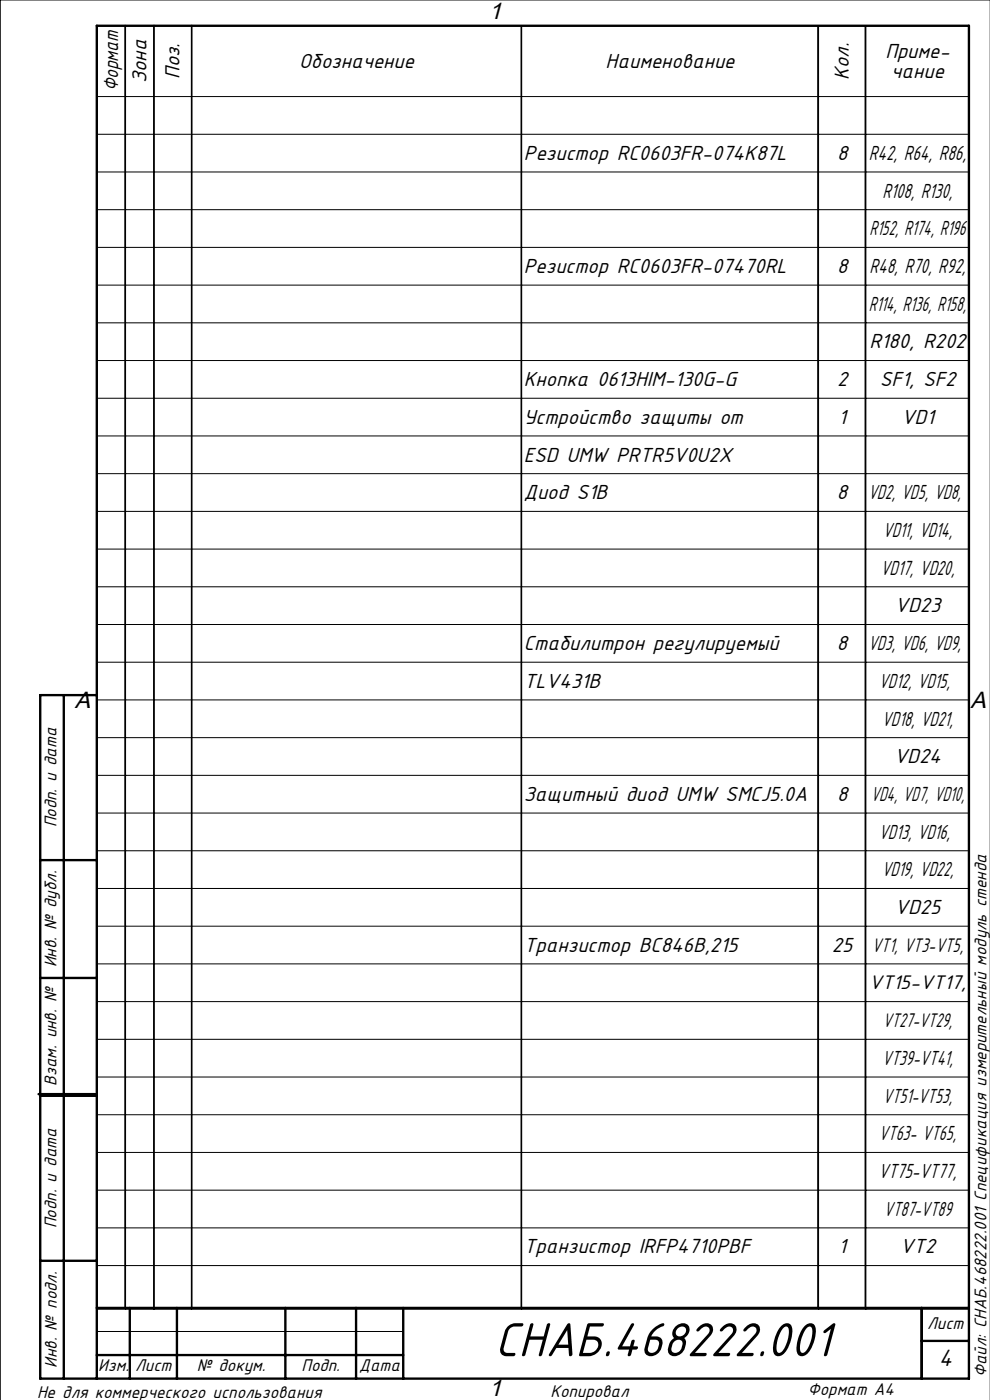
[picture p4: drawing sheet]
<svg xmlns="http://www.w3.org/2000/svg" width="210mm" height="297mm" viewBox="0 0 210 297" stroke-linecap="round" stroke-linejoin="round" font-family="sans-serif">
<defs><g id="words">
<text font-size="11.2" x="105" y="287.7">СНАБ.468222.001</text>
<text font-size="5.6" x="199.1" y="289.9">4</text>
<g font-size="5">
<text x="103.7" y="4.1">1</text>
<text x="15.9" y="150.1">A</text>
<text x="205.9" y="150.1">A</text>
<text x="103.7" y="296.1">1</text>
</g>
<g font-size="4.8">
<text x="31.1" y="17.6" transform="rotate(-90 31.1 17.6)">Зона</text>
<text x="38.1" y="16.8" transform="rotate(-90 38.1 16.8)">Поз.</text>
<text x="63.4" y="14.4">Обозначение</text>
<text x="128.5" y="14.4">Наименование</text>
<text x="180.1" y="16.9" transform="rotate(-90 180.1 16.9)">Кол.</text>
<text x="187.8" y="12.3">Приме-</text>
<text x="189" y="16.5">чание</text>
<text x="25.1" y="19.4" transform="rotate(-90 25.1 19.4)">Формат</text>
<text x="111.1" y="33.9">Резистор RC0603FR-074K87L</text>
<text x="177.6" y="33.9">8</text>
<text x="184.3" y="33.9">R42, R64, R86,</text>
<text x="187.2" y="41.9">R108, R130,</text>
<text x="184.5" y="49.9">R152, R174, R196</text>
<text x="111.1" y="57.9">Резистор RC0603FR-07470RL</text>
<text x="177.5" y="57.9">8</text>
<text x="184.4" y="57.9">R48, R70, R92,</text>
<text x="184.3" y="65.9">R114, R136, R158,</text>
<text x="184.5" y="73.9">R180, R202</text>
<text x="111.1" y="81.9">Кнопка 0613HIM-130G-G</text>
<text x="177.5" y="81.9">2</text>
<text x="186.6" y="81.9">SF1, SF2</text>
<text x="111.1" y="89.9">Устройство защиты от</text>
<text x="177.9" y="89.9">1</text>
<text x="191.2" y="89.9">VD1</text>
<text x="111.1" y="97.9">ESD UMW PRTR5V0U2X</text>
<text x="111.1" y="105.9">Диод S1B</text>
<text x="177.5" y="105.9">8</text>
<text x="184.2" y="105.9">VD2, VD5, VD8,</text>
<text x="187.3" y="113.9">VD11, VD14,</text>
<text x="186.8" y="121.9">VD17, VD20,</text>
<text x="189.8" y="129.9">VD23</text>
<text x="111.1" y="137.9">Стабилитрон регулируемый</text>
<text x="177.5" y="137.9">8</text>
<text x="184.2" y="137.9">VD3, VD6, VD9,</text>
<text x="111.1" y="145.9">TLV431B</text>
<text x="186.4" y="145.9">VD12, VD15,</text>
<text x="187.1" y="153.9">VD18, VD21,</text>
<text x="189.7" y="161.9">VD24</text>
<text x="111.1" y="169.9">Защитный диод UMW SMCJ5.0A</text>
<text x="177.5" y="169.9">8</text>
<text x="184.7" y="169.9">VD4, VD7, VD10,</text>
<text x="186.4" y="177.9">VD13, VD16,</text>
<text x="187" y="185.9">VD19, VD22,</text>
<text x="189.8" y="193.9">VD25</text>
<text x="111.1" y="201.9">Транзистор BC846B,215</text>
<text x="176.5" y="201.9">25</text>
<text x="187.1" y="225.9">VT39-VT41,</text>
<text x="187.3" y="233.9">VT51-VT53,</text>
<text x="186.4" y="241.9">VT63- VT65,</text>
<text x="186.4" y="249.9">VT75-VT77,</text>
<text x="187.5" y="257.9">VT87-VT89</text>
<text x="111.1" y="265.9">Транзистор IRFP4710PBF</text>
<text x="177.9" y="265.9">1</text>
<text x="190.9" y="265.9">VT2</text>
</g>
<g font-size="4.7">
<text x="184.9" y="201.9">VT1, VT3-VT5,</text>
<text x="184.4" y="209.9">VT15-VT17,</text>
<text x="187.3" y="217.9">VT27-VT29,</text>
</g>
<g font-size="4">
<text x="12" y="175.5" transform="rotate(-90 12 175.5)">Подп. и дата</text>
<text x="12" y="205.2" transform="rotate(-90 12 205.2)">Инв. № дубл.</text>
<text x="12" y="230.3" transform="rotate(-90 12 230.3)">Взам. инв. №</text>
<text x="12" y="260.5" transform="rotate(-90 12 260.5)">Подп. и дата</text>
<text x="196.7" y="281.9">Лист</text>
<text x="12" y="290.2" transform="rotate(-90 12 290.2)">Инв. № подл.</text>
<text x="20.9" y="290.9">Изм.</text>
<text x="28.7" y="290.9">Лист</text>
<text x="41.7" y="290.9">№ докум.</text>
<text x="64" y="290.9">Подп.</text>
<text x="76.2" y="290.9">Дата</text>
<text x="209.3" y="292.2" transform="rotate(-90 209.3 292.2)">Файл: СНАБ.468222.001 Спецификация измерительный модуль стенда</text>
<text x="7.8" y="296.5">Не для коммерческого использования</text>
<text x="116.8" y="296.4">Копировал</text>
<text x="171.4" y="296">Формат А4</text>
</g>
</g></defs>
<g fill="none" stroke="#000" stroke-width=".21">
<path d="M210.1 0h-210v297.1M20.6 5.5h185v272.2h-185zM26.6 5.5v272.2M32.6 5.5v272.2M40.6 5.5v272.2M110.6 5.5v272.2M173.6 5.5v272.2M183.6 5.5v272.2M210 .1v297M20.6 20.5h185M20.6 28.5h185M20.6 36.5h185"/>
<path d="M20.6 44.5h185M20.6 52.5h185M20.6 60.5h185M20.6 68.5h185M20.6 76.5h185M20.6 84.5h185M20.6 92.5h185M20.6 100.5h185M20.6 108.5h185M20.6 116.5h185M20.6 124.5h185M20.6 132.5h185"/>
<path d="M20.6 140.5h185M20.6 148.5h185M20.6 156.5h185M20.6 164.5h185M20.6 172.5h185M20.6 180.5h185M20.6 188.5h185M20.6 196.5h185M20.6 204.5h185M20.6 212.5h185M20.6 220.5h185M20.6 228.5h185"/>
<path d="M20.6 236.5h185M20.6 244.5h185M20.6 252.5h185M20.6 260.5h185M20.6 268.5h185M20.5 282.5h65"/>
</g>
<path d="M20.5 277.5v15" fill="none" stroke="#000" stroke-width=".25"/>
<path d="M26.5 5.4v272.1M32.7 5.4v272M40.7 5.4v272M110.6 5.5v271.9M173.5 5.5v271.9M183.6 5.5v272.1" fill="none" stroke="#000" stroke-width=".35"/>
<g fill="none" stroke="#000" stroke-width=".5">
<path d="M13.5 147.5v145M20.5 147.5h-12v145h197v-287h-185v287M8.5 182.5h12M8.5 207.5h12M8.2 232.1h12M8.5 232.5h12M8.5 267.5h12M20.5 277.5h185M27.5 277.5v15M37.5 277.5v15M60.5 277.5v15M75.5 277.5v15"/>
<path d="M85.5 277.5v15M195.5 277.5v15M20.5 287.5h65M195.5 284.5h10"/>
</g>
<use href="#words"/>
</svg>
